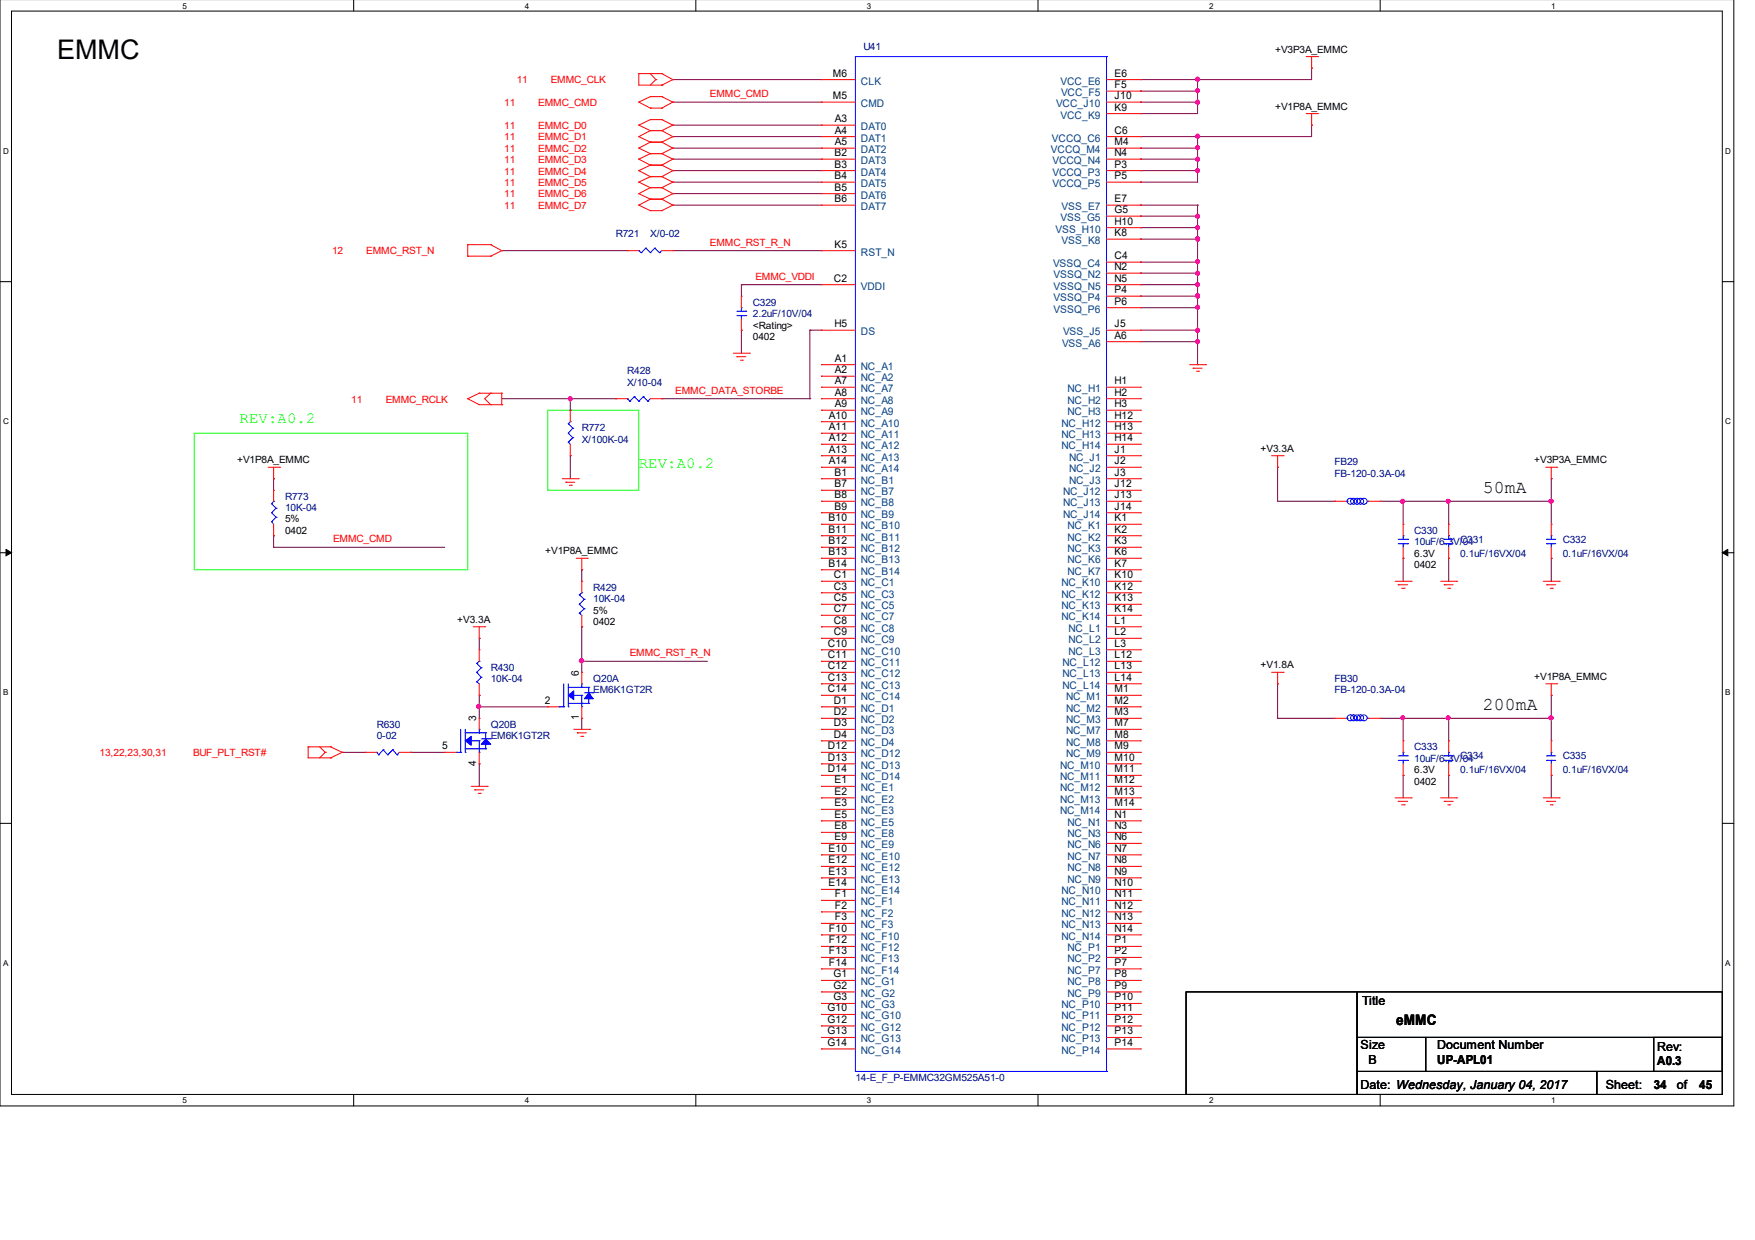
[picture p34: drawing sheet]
<svg xmlns="http://www.w3.org/2000/svg" width="297mm" height="210mm" viewBox="0 0 297 210" stroke-linecap="round" stroke-linejoin="round" font-family="sans-serif">
<defs><g id="words">
<text font-size="4.6" x="9.7" y="9.9">EMMC</text>
<g font-size="3">
<text x="251" y="83.5">50mA</text>
<text x="251" y="120.2">200mA</text>
</g>
<g font-size="2.6" fill="#0f0">
<text x="40.6" y="71.6">REV:A0.2</text>
<text x="108.1" y="79.3">REV:A0.2</text>
</g>
<text font-size="2.5" x="236.3" y="173.5">eMMC</text>
<g font-size="2.1">
<text x="230.5" y="170.2">Title</text>
<text x="230.3" y="177.6">Size</text>
<text x="243.2" y="177.6">Document Number</text>
<text x="280.5" y="178">Rev:</text>
<text x="230.3" y="184.3">Date: Wednesday, January 04, 2017</text>
<text x="231.6" y="180.1">B</text>
<text x="243.2" y="180.2">UP-APL01</text>
<text x="271.8" y="184.3">Sheet:</text>
<text x="279.9" y="184.4">34</text>
<text x="280.5" y="180.4">A0.3</text>
<text x="283.8" y="184.3">of</text>
<text x="287.6" y="184.4">45</text>
</g>
<g font-size="1.8">
<text x="141" y="16.8">M5</text>
<text x="141" y="13">M6</text>
<text x="188.6" y="13">E6</text>
<text x="188.6" y="14.9">F5</text>
<text x="188.6" y="16.8">J10</text>
<text x="141.3" y="22.6">A4</text>
<text x="141.3" y="20.7">A3</text>
<text x="188.6" y="18.7">K9</text>
<text x="188.6" y="22.6">C6</text>
<text x="141.2" y="28.4">B3</text>
<text x="141.2" y="26.4">B2</text>
<text x="141.3" y="24.6">A5</text>
<text x="188.6" y="24.6">M4</text>
<text x="188.6" y="26.4">N4</text>
<text x="188.6" y="28.4">P3</text>
<text x="141.2" y="34.2">B6</text>
<text x="141.2" y="32.3">B5</text>
<text x="141.2" y="30.3">B4</text>
<text x="188.6" y="30.3">P5</text>
<text x="188.6" y="34.2">E7</text>
<text x="141.2" y="41.9">K5</text>
<text x="188.6" y="36.1">G5</text>
<text x="188.6" y="38">H10</text>
<text x="188.6" y="40">K8</text>
<text x="141.1" y="47.7">C2</text>
<text x="188.6" y="43.9">C4</text>
<text x="188.6" y="45.7">N2</text>
<text x="188.6" y="47.7">N5</text>
<text x="188.6" y="49.6">P4</text>
<text x="188.6" y="51.6">P6</text>
<text x="141.2" y="55.4">H5</text>
<text x="188.6" y="57.3">A6</text>
<text x="188.6" y="55.4">J5</text>
<text x="141.3" y="61.2">A1</text>
<text x="141.3" y="63.2">A2</text>
<text x="141.3" y="65">A7</text>
<text x="188.6" y="65">H1</text>
<text x="140.3" y="70.9">A10</text>
<text x="141.3" y="67">A8</text>
<text x="141.3" y="68.9">A9</text>
<text x="188.6" y="70.9">H12</text>
<text x="188.6" y="68.9">H3</text>
<text x="188.6" y="67">H2</text>
<text x="140.3" y="72.8">A11</text>
<text x="140.3" y="74.7">A12</text>
<text x="140.3" y="76.6">A13</text>
<text x="188.6" y="76.6">J1</text>
<text x="188.6" y="74.7">H14</text>
<text x="188.6" y="72.8">H13</text>
<text x="140.3" y="78.6">A14</text>
<text x="141.2" y="80.5">B1</text>
<text x="141.2" y="82.5">B7</text>
<text x="188.6" y="82.5">J12</text>
<text x="188.6" y="80.5">J3</text>
<text x="188.6" y="78.6">J2</text>
<text x="140.2" y="88.2">B10</text>
<text x="141.2" y="84.3">B8</text>
<text x="141.2" y="86.3">B9</text>
<text x="188.6" y="88.2">K1</text>
<text x="188.6" y="86.3">J14</text>
<text x="188.6" y="84.3">J13</text>
<text x="140.2" y="90.2">B11</text>
<text x="140.2" y="92.1">B12</text>
<text x="140.2" y="94">B13</text>
<text x="140.2" y="95.9">B14</text>
<text x="188.6" y="95.9">K7</text>
<text x="188.6" y="94">K6</text>
<text x="188.6" y="92.1">K3</text>
<text x="188.6" y="90.2">K2</text>
<text x="141.1" y="97.9">C1</text>
<text x="141.1" y="99.8">C3</text>
<text x="141.1" y="101.8">C5</text>
<text x="188.6" y="101.8">K13</text>
<text x="188.6" y="99.8">K12</text>
<text x="188.6" y="97.9">K10</text>
<text x="141.1" y="103.6">C7</text>
<text x="141.1" y="105.6">C8</text>
<text x="141.1" y="107.5">C9</text>
<text x="188.6" y="107.5">L2</text>
<text x="188.6" y="105.6">L1</text>
<text x="188.6" y="103.6">K14</text>
<text x="140.1" y="109.5">C10</text>
<text x="140.1" y="111.4">C11</text>
<text x="140.1" y="113.3">C12</text>
<text x="188.6" y="113.3">L13</text>
<text x="188.6" y="111.4">L12</text>
<text x="188.6" y="109.5">L3</text>
<text x="92.2" y="119.1">2</text>
<text x="98" y="114.4" transform="rotate(-90 98 114.4)">6</text>
<text x="140.1" y="115.2">C13</text>
<text x="140.1" y="117.2">C14</text>
<text x="141.1" y="119.1">D1</text>
<text x="188.6" y="119.1">M2</text>
<text x="188.6" y="117.2">M1</text>
<text x="188.6" y="115.2">L14</text>
<text x="80.6" y="122.1" transform="rotate(-90 80.6 122.1)">3</text>
<text x="98" y="121.9" transform="rotate(-90 98 121.9)">1</text>
<text x="141.1" y="121.1">D2</text>
<text x="141.1" y="123">D3</text>
<text x="141.1" y="124.9">D4</text>
<text x="188.6" y="124.9">M8</text>
<text x="188.6" y="123">M7</text>
<text x="188.6" y="121.1">M3</text>
<text x="74.8" y="126.8">5</text>
<text x="80.6" y="129.6" transform="rotate(-90 80.6 129.6)">4</text>
<text x="140.1" y="126.8">D12</text>
<text x="140.1" y="128.8">D13</text>
<text x="140.1" y="130.7">D14</text>
<text x="188.6" y="130.7">M11</text>
<text x="188.6" y="128.8">M10</text>
<text x="188.6" y="126.8">M9</text>
<text x="141.2" y="132.6">E1</text>
<text x="141.2" y="134.5">E2</text>
<text x="141.2" y="136.5">E3</text>
<text x="188.6" y="136.5">M14</text>
<text x="188.6" y="134.5">M13</text>
<text x="188.6" y="132.6">M12</text>
<text x="141.2" y="138.4">E5</text>
<text x="141.2" y="140.4">E8</text>
<text x="141.2" y="142.3">E9</text>
<text x="188.6" y="142.3">N6</text>
<text x="188.6" y="140.4">N3</text>
<text x="188.6" y="138.4">N1</text>
<text x="140.2" y="144.2">E10</text>
<text x="140.2" y="146.1">E12</text>
<text x="140.2" y="148.1">E13</text>
<text x="188.6" y="148.1">N9</text>
<text x="188.6" y="146.1">N8</text>
<text x="188.6" y="144.2">N7</text>
<text x="140.2" y="150">E14</text>
<text x="141.3" y="151.9">F1</text>
<text x="141.3" y="153.9">F2</text>
<text x="141.3" y="155.8">F3</text>
<text x="188.6" y="155.8">N13</text>
<text x="188.6" y="153.9">N12</text>
<text x="188.6" y="151.9">N11</text>
<text x="188.6" y="150">N10</text>
<text x="140.3" y="157.7">F10</text>
<text x="140.3" y="159.7">F12</text>
<text x="140.3" y="161.6">F13</text>
<text x="188.6" y="161.6">P2</text>
<text x="188.6" y="159.7">P1</text>
<text x="188.6" y="157.7">N14</text>
<text x="140.3" y="163.5">F14</text>
<text x="141.1" y="165.5">G1</text>
<text x="141.1" y="167.4">G2</text>
<text x="188.6" y="167.4">P9</text>
<text x="188.6" y="165.5">P8</text>
<text x="188.6" y="163.5">P7</text>
<text x="140" y="171.2">G10</text>
<text x="140" y="173.2">G12</text>
<text x="141.1" y="169.3">G3</text>
<text x="188.6" y="173.2">P12</text>
<text x="188.6" y="171.2">P11</text>
<text x="188.6" y="169.3">P10</text>
<text x="140" y="175.1">G13</text>
<text x="140" y="177.1">G14</text>
<text x="188.6" y="177.1">P14</text>
<text x="188.6" y="175.1">P13</text>
</g>
<g font-size="1.8" fill="#004080">
<text x="145.7" y="14.3">CLK</text>
<text x="179.5" y="14.3">VCC_E6</text>
<text x="179.6" y="16.3">VCC_F5</text>
<text x="145.7" y="24">DAT1</text>
<text x="145.7" y="22">DAT0</text>
<text x="145.7" y="18.1">CMD</text>
<text x="178.1" y="24">VCCQ_C6</text>
<text x="178.7" y="18.1">VCC_J10</text>
<text x="179.5" y="20.1">VCC_K9</text>
<text x="145.7" y="29.7">DAT4</text>
<text x="145.7" y="27.8">DAT3</text>
<text x="145.7" y="25.9">DAT2</text>
<text x="177.9" y="25.9">VCCQ_M4</text>
<text x="178.1" y="27.8">VCCQ_N4</text>
<text x="178.1" y="29.7">VCCQ_P3</text>
<text x="145.7" y="35.6">DAT7</text>
<text x="145.7" y="33.6">DAT6</text>
<text x="145.7" y="31.7">DAT5</text>
<text x="178.1" y="31.7">VCCQ_P5</text>
<text x="179.7" y="35.6">VSS_E7</text>
<text x="178.6" y="39.4">VSS_H10</text>
<text x="179.5" y="37.4">VSS_G5</text>
<text x="179.7" y="41.3">VSS_K8</text>
<text x="145.7" y="43.3">RST_N</text>
<text x="178.2" y="45.2">VSSQ_C4</text>
<text x="178.3" y="47.1">VSSQ_N2</text>
<text x="145.7" y="49">VDDI</text>
<text x="178.3" y="49">VSSQ_N5</text>
<text x="178.3" y="51">VSSQ_P4</text>
<text x="178.3" y="52.9">VSSQ_P6</text>
<text x="145.7" y="56.7">DS</text>
<text x="179.7" y="58.7">VSS_A6</text>
<text x="179.9" y="56.7">VSS_J5</text>
<text x="145.7" y="62.6">NC_A1</text>
<text x="145.7" y="64.5">NC_A2</text>
<text x="145.7" y="66.4">NC_A7</text>
<text x="145.7" y="68.3">NC_A8</text>
<text x="145.7" y="70.3">NC_A9</text>
<text x="180.7" y="70.3">NC_H3</text>
<text x="180.7" y="68.3">NC_H2</text>
<text x="180.7" y="66.4">NC_H1</text>
<text x="145.7" y="72.2">NC_A10</text>
<text x="145.7" y="74.2">NC_A11</text>
<text x="145.7" y="76">NC_A12</text>
<text x="145.7" y="78">NC_A13</text>
<text x="179.7" y="76">NC_H14</text>
<text x="179.7" y="74.2">NC_H13</text>
<text x="179.7" y="72.2">NC_H12</text>
<text x="180.9" y="78">NC_J1</text>
<text x="145.7" y="79.9">NC_A14</text>
<text x="145.7" y="81.9">NC_B1</text>
<text x="145.7" y="83.8">NC_B7</text>
<text x="179.9" y="83.8">NC_J12</text>
<text x="180.9" y="81.9">NC_J3</text>
<text x="180.9" y="79.9">NC_J2</text>
<text x="145.7" y="85.7">NC_B8</text>
<text x="145.7" y="87.6">NC_B9</text>
<text x="145.7" y="89.6">NC_B10</text>
<text x="179.9" y="87.6">NC_J14</text>
<text x="179.9" y="85.7">NC_J13</text>
<text x="180.7" y="89.6">NC_K1</text>
<text x="145.7" y="91.5">NC_B11</text>
<text x="145.7" y="93.5">NC_B12</text>
<text x="145.7" y="95.3">NC_B13</text>
<text x="180.7" y="95.3">NC_K6</text>
<text x="180.7" y="93.5">NC_K3</text>
<text x="180.7" y="91.5">NC_K2</text>
<text x="145.7" y="97.3">NC_B14</text>
<text x="145.7" y="99.2">NC_C1</text>
<text x="145.7" y="101.2">NC_C3</text>
<text x="179.7" y="101.2">NC_K12</text>
<text x="179.7" y="99.2">NC_K10</text>
<text x="180.7" y="97.3">NC_K7</text>
<text x="145.7" y="103.1">NC_C5</text>
<text x="145.7" y="105">NC_C7</text>
<text x="145.7" y="106.9">NC_C8</text>
<text x="179.7" y="105">NC_K14</text>
<text x="179.7" y="103.1">NC_K13</text>
<text x="180.8" y="106.9">NC_L1</text>
<text x="145.7" y="108.9">NC_C9</text>
<text x="145.7" y="110.8">NC_C10</text>
<text x="145.7" y="112.8">NC_C11</text>
<text x="179.8" y="112.8">NC_L12</text>
<text x="180.8" y="110.8">NC_L3</text>
<text x="180.8" y="108.9">NC_L2</text>
<text x="145.7" y="114.7">NC_C12</text>
<text x="145.7" y="116.6">NC_C13</text>
<text x="145.7" y="118.5">NC_C14</text>
<text x="179.8" y="116.6">NC_L14</text>
<text x="179.8" y="114.7">NC_L13</text>
<text x="180.4" y="118.5">NC_M1</text>
<text x="145.7" y="120.5">NC_D1</text>
<text x="145.7" y="122.4">NC_D2</text>
<text x="145.7" y="124.3">NC_D3</text>
<text x="180.4" y="124.3">NC_M7</text>
<text x="180.4" y="122.4">NC_M3</text>
<text x="180.4" y="120.5">NC_M2</text>
<text x="145.7" y="126.3">NC_D4</text>
<text x="145.7" y="128.2">NC_D12</text>
<text x="145.7" y="130.1">NC_D13</text>
<text x="179.4" y="130.1">NC_M10</text>
<text x="180.4" y="128.2">NC_M9</text>
<text x="180.4" y="126.3">NC_M8</text>
<text x="145.7" y="132.1">NC_D14</text>
<text x="145.7" y="134">NC_E1</text>
<text x="145.7" y="135.9">NC_E2</text>
<text x="145.7" y="137.9">NC_E3</text>
<text x="179.4" y="137.9">NC_M14</text>
<text x="179.4" y="135.9">NC_M13</text>
<text x="179.4" y="134">NC_M12</text>
<text x="179.4" y="132.1">NC_M11</text>
<text x="145.7" y="139.8">NC_E5</text>
<text x="145.7" y="141.7">NC_E8</text>
<text x="145.7" y="143.6">NC_E9</text>
<text x="180.7" y="143.6">NC_N6</text>
<text x="180.7" y="141.7">NC_N3</text>
<text x="180.7" y="139.8">NC_N1</text>
<text x="145.7" y="145.6">NC_E10</text>
<text x="145.7" y="147.5">NC_E12</text>
<text x="145.7" y="149.5">NC_E13</text>
<text x="180.7" y="149.5">NC_N9</text>
<text x="180.7" y="147.5">NC_N8</text>
<text x="180.7" y="145.6">NC_N7</text>
<text x="145.7" y="151.4">NC_E14</text>
<text x="145.7" y="153.3">NC_F1</text>
<text x="145.7" y="155.2">NC_F2</text>
<text x="179.7" y="155.2">NC_N12</text>
<text x="179.7" y="153.3">NC_N11</text>
<text x="179.7" y="151.4">NC_N10</text>
<text x="145.7" y="157.2">NC_F3</text>
<text x="145.7" y="159.1">NC_F10</text>
<text x="145.7" y="161.1">NC_F12</text>
<text x="179.7" y="159.1">NC_N14</text>
<text x="179.7" y="157.2">NC_N13</text>
<text x="180.7" y="161.1">NC_P1</text>
<text x="145.7" y="162.9">NC_F13</text>
<text x="145.7" y="164.9">NC_F14</text>
<text x="145.7" y="166.8">NC_G1</text>
<text x="180.7" y="166.8">NC_P8</text>
<text x="180.7" y="164.9">NC_P7</text>
<text x="180.7" y="162.9">NC_P2</text>
<text x="145.7" y="168.8">NC_G2</text>
<text x="145.7" y="170.7">NC_G3</text>
<text x="145.7" y="172.6">NC_G10</text>
<text x="179.7" y="172.6">NC_P11</text>
<text x="179.7" y="170.7">NC_P10</text>
<text x="180.7" y="168.8">NC_P9</text>
<text x="145.7" y="174.5">NC_G12</text>
<text x="145.7" y="176.5">NC_G13</text>
<text x="145.7" y="178.4">NC_G14</text>
<text x="179.7" y="178.4">NC_P14</text>
<text x="179.7" y="176.5">NC_P13</text>
<text x="179.7" y="174.5">NC_P12</text>
</g>
<g font-size="1.7" fill="#000080">
<text x="146.1" y="8.5">U41</text>
<text x="104.2" y="40.1">R721</text>
<text x="110.1" y="40.1">X/0-02</text>
<text x="127.4" y="51.7">C329</text>
<text x="127.4" y="53.7">2.2uF/10V/04</text>
<text x="106.2" y="63.3">R428</text>
<text x="106.2" y="65.3">X/10-04</text>
<text x="98.5" y="73">R772</text>
<text x="98.5" y="74.9">X/100K-04</text>
<text x="225.9" y="78.8">FB29</text>
<text x="225.9" y="80.7">FB-120-0.3A-04</text>
<text x="48.3" y="84.6">R773</text>
<text x="48.3" y="86.5">10K-04</text>
<text x="239.4" y="90.4">C330</text>
<text x="239.4" y="92.3">10uF/6.3V/04</text>
<text x="247.1" y="91.9">C331</text>
<text x="247.1" y="94.2">0.1uF/16VX/04</text>
<text x="264.5" y="91.9">C332</text>
<text x="264.5" y="94.2">0.1uF/16VX/04</text>
<text x="100.4" y="100">R429</text>
<text x="100.4" y="102">10K-04</text>
<text x="83.1" y="113.6">R430</text>
<text x="83.1" y="115.4">10K-04</text>
<text x="100.4" y="115.4">Q20A</text>
<text x="100.4" y="117.4">EM6K1GT2R</text>
<text x="225.9" y="115.4">FB30</text>
<text x="225.9" y="117.4">FB-120-0.3A-04</text>
<text x="63.8" y="123.2">R630</text>
<text x="63.8" y="125.1">0-02</text>
<text x="83.1" y="123.2">Q20B</text>
<text x="83.1" y="125.1">EM6K1GT2R</text>
<text x="239.4" y="127">C333</text>
<text x="239.4" y="129">10uF/6.3V/04</text>
<text x="247.1" y="128.5">C334</text>
<text x="247.1" y="130.9">0.1uF/16VX/04</text>
<text x="264.5" y="128.5">C335</text>
<text x="264.5" y="130.9">0.1uF/16VX/04</text>
<text x="144.8" y="183">14-E_F_P-EMMC32GM525A51-0</text>
</g>
<g font-size="1.7">
<text x="215.8" y="8.9">+V3P3A_EMMC</text>
<text x="215.8" y="18.6">+V1P8A_EMMC</text>
<text x="127.4" y="55.6">&lt;Rating&gt;</text>
<text x="127.4" y="57.5">0402</text>
<text x="213.4" y="76.5">+V3.3A</text>
<text x="40.1" y="78.4">+V1P8A_EMMC</text>
<text x="259.7" y="78.4">+V3P3A_EMMC</text>
<text x="48.3" y="88.4">5%</text>
<text x="48.3" y="90.4">0402</text>
<text x="92.3" y="93.8">+V1P8A_EMMC</text>
<text x="239.4" y="94.2">6.3V</text>
<text x="239.4" y="96.1">0402</text>
<text x="77.4" y="105.4">+V3.3A</text>
<text x="100.4" y="105.8">0402</text>
<text x="100.4" y="103.9">5%</text>
<text x="213.4" y="113.1">+V1.8A</text>
<text x="259.7" y="115.1">+V1P8A_EMMC</text>
<text x="239.4" y="130.9">6.3V</text>
<text x="239.4" y="132.9">0402</text>
</g>
<g font-size="1.7" fill="#f00">
<text x="85.3" y="18">11</text>
<text x="87.5" y="14.1">11</text>
<text x="91.1" y="18">EMMC_CMD</text>
<text x="93.2" y="14.1">EMMC_CLK</text>
<text x="120.1" y="16.4">EMMC_CMD</text>
<text x="85.3" y="21.9">11</text>
<text x="85.3" y="23.7">11</text>
<text x="91.1" y="21.9">EMMC_D0</text>
<text x="91.1" y="23.7">EMMC_D1</text>
<text x="85.3" y="25.7">11</text>
<text x="85.3" y="27.6">11</text>
<text x="85.3" y="29.6">11</text>
<text x="91.1" y="25.7">EMMC_D2</text>
<text x="91.1" y="27.6">EMMC_D3</text>
<text x="91.1" y="29.6">EMMC_D4</text>
<text x="85.3" y="31.5">11</text>
<text x="85.3" y="33.4">11</text>
<text x="85.3" y="35.3">11</text>
<text x="91.1" y="31.5">EMMC_D5</text>
<text x="91.1" y="33.4">EMMC_D6</text>
<text x="91.1" y="35.3">EMMC_D7</text>
<text x="120.1" y="41.6">EMMC_RST_R_N</text>
<text x="56.2" y="43">12</text>
<text x="62" y="43">EMMC_RST_N</text>
<text x="127.8" y="47.3">EMMC_VDDI</text>
<text x="59.4" y="68.2">11</text>
<text x="65.3" y="68.2">EMMC_RCLK</text>
<text x="114.3" y="66.6">EMMC_DATA_STORBE</text>
<text x="56.4" y="91.8">EMMC_CMD</text>
<text x="106.6" y="111.1">EMMC_RST_R_N</text>
<text x="16.8" y="128">13,22,23,30,31</text>
<text x="32.7" y="128">BUF_PLT_RST#</text>
</g>
<g font-size="1.4">
<text x="30.9" y="1.5">5</text>
<text x="88.8" y="1.5">4</text>
<text x="146.7" y="1.5">3</text>
<text x="204.6" y="1.5">2</text>
<text x="262.6" y="1.5">1</text>
<text x=".5" y="26">D</text>
<text x="292" y="26">D</text>
<text x=".5" y="71.8">C</text>
<text x="292" y="71.8">C</text>
<text x=".5" y="117.7">B</text>
<text x="292" y="117.7">B</text>
<text x=".5" y="163.5">A</text>
<text x="292" y="163.5">A</text>
<text x="30.9" y="186.8">5</text>
<text x="88.8" y="186.8">4</text>
<text x="146.7" y="186.8">3</text>
<text x="204.6" y="186.8">2</text>
<text x="262.6" y="186.8">1</text>
</g>
</g></defs>
<path d="M0 -.1v187.3h293.5v-187.3M1.9 1.9h289.6v183.4h-289.6z" fill="none" stroke="#000" stroke-width=".17"/>
<g fill="#fff">
<path d="M30.9 .2h.7v1.4h-.7z"/>
<path d="M30.9 185.5h.7v1.5h-.7z"/>
</g>
<path d="M59.9 -.1v2M59.9 185.3v1.9" fill="none" stroke="#000" stroke-width=".17"/>
<g fill="#fff">
<path d="M88.8 .2h.7v1.4h-.7z"/>
<path d="M88.8 185.5h.7v1.5h-.7z"/>
</g>
<path d="M117.8 -.1v2M117.8 185.3v1.9" fill="none" stroke="#000" stroke-width=".17"/>
<g fill="#fff">
<path d="M146.7 .2h.7v1.4h-.7z"/>
<path d="M146.7 185.5h.7v1.5h-.7z"/>
</g>
<path d="M175.7 -.1v2M175.7 185.3v1.9" fill="none" stroke="#000" stroke-width=".17"/>
<g fill="#fff">
<path d="M204.6 .2h.7v1.4h-.7z"/>
<path d="M204.6 185.5h.7v1.5h-.7z"/>
</g>
<path d="M233.6 -.1v2M233.6 185.3v1.9" fill="none" stroke="#000" stroke-width=".17"/>
<g fill="#fff">
<path d="M262.6 .2h.6v1.4h-.6z"/>
<path d="M262.6 185.5h.6v1.5h-.6z"/>
<path d="M.5 24.7h.9v1.5h-.9z"/>
<path d="M292 24.7h.9v1.5h-.9z"/>
<path d="M.5 70.5h.9v1.5h-.9z"/>
<path d="M292 70.5h.9v1.5h-.9z"/>
</g>
<path d="M0 47.7h1.9M291.5 47.7h2" fill="none" stroke="#000" stroke-width=".17"/>
<g fill="#fff">
<path d="M.5 116.4h.9v1.5h-.9z"/>
<path d="M292 116.4h.9v1.5h-.9z"/>
</g>
<path d="M0 93.6h1.9M291.5 93.6h2" fill="none" stroke="#000" stroke-width=".17"/>
<path d="M1 93l.9 .6-.9 .5zM291.5 93.6l.9-.6v1.1z" fill="#000" stroke="#000" stroke-width=".17"/>
<g fill="#fff">
<path d="M.5 162.2h.9v1.5h-.9z"/>
<path d="M292 162.2h.9v1.5h-.9z"/>
</g>
<path d="M0 139.4h1.9M291.5 139.4h2M200.7 167.9h29v17.4h-29zM229.7 175.6h11.6v5.8h-11.6zM229.7 167.9h61.8v7.7h-61.8zM241.3 175.6h50.2v5.8h-50.2zM279.9 175.6h11.6v5.8h-11.6zM229.7 181.4h40.6v3.9h-40.6zM270.3 181.4h21.2v3.9h-21.2z" fill="none" stroke="#000" stroke-width=".17"/>
<path d="M32.9 73.3h46.3v23.1h-46.3zM92.7 69.4h15.4v13.6h-15.4z" fill="none" stroke="#0f0" stroke-width=".17"/>
<g fill="none" stroke="#800040" stroke-width=".17">
<path d="M113.9 17.3h.1M113.9 13.5h.1M113.9 13.5h25.1M113.9 17.3h25.1M193 13.5h.1M193 15.4h.1M193 17.3h.1M193 19.2h.1M193 15.4h9.7M193 17.3h9.7M202.7 13.5h.1M202.7 15.4h.1"/>
<path d="M202.7 17.3h.1M202.7 13.5v5.7h-9.7M222 11.5h.1M222 11.5v2h-29M113.9 21.2h.1M113.9 23.1h.1M113.9 25.1h.1M113.9 26.9h.1M113.9 28.9h.1M113.9 30.8h.1M113.9 32.8h.1M113.9 34.7h.1"/>
<path d="M113.9 23.1h25.1M113.9 25.1h25.1M113.9 26.9h25.1M113.9 28.9h25.1M113.9 30.8h25.1M113.9 34.7h25.1M113.9 21.2h25.1M113.9 32.8h25.1M193 23.1h.1M193 25.1h.1M193 26.9h.1M193 28.9h.1"/>
<path d="M193 30.8h.1M193 34.7h.1M193 36.6h.1M193 38.5h.1M193 25.1h9.7M193 26.9h9.7M193 28.9h9.7M193 34.7h9.7M193 36.6h9.7M193 38.5h9.7M202.7 23.1h.1M202.7 25.1h.1"/>
<path d="M202.7 26.9h.1M202.7 28.9h.1M202.7 34.7h.1M202.7 36.6h.1M202.7 38.5h.1M202.7 23.1v7.7h-9.7M202.7 34.7v27M222 21.2h.1M222 21.2v1.9h-29M84.9 42.4h.1M84.9 42.4h21.3M113.9 42.4h25.1"/>
<path d="M125.5 48.2h.1M125.5 55.9h.1M125.5 48.2h13.5M125.5 48.2v1.9M125.5 55.9v3.9M137.1 55.9h.1M137.1 55.9h1.9M137.1 55.9v11.6M139 42.4h.1M193 52.1h.1M193 40.5h.1M193 44.4h.1"/>
<path d="M193 46.2h.1M193 48.2h.1M193 50.1h.1M193 52.1h9.7M193 40.5h9.7M193 44.4h9.7M193 46.2h9.7M193 48.2h9.7M193 50.1h9.7M193 55.9h9.7M193 57.8h9.7M202.7 55.9h.1"/>
<path d="M202.7 40.5h.1M202.7 44.4h.1M202.7 46.2h.1M202.7 48.2h.1M202.7 50.1h.1M202.7 57.8h.1M84.9 67.5h19.3M96.5 67.5h.1M96.5 77.1h.1M96.5 67.5v1.9M96.5 77.1v3.9M104.2 67.5h.1"/>
<path d="M112 67.5h.1M112 67.5h25.1M137.1 67.5h.1M202.7 61.7h.1M216.2 79.1h.1M216.2 79.1v5.8h9.7M46.3 92.6h.1M46.3 81h.1M46.3 90.7h.1M46.3 92.6h29M46.3 81v2M46.3 90.7v1.9"/>
<path d="M98.5 96.4h.1M98.5 96.4v2M225.9 84.9h.1M233.6 84.9h29M237.5 84.9h.1M237.5 94.5h.1M237.5 84.9v3.8M237.5 94.5v3.9M245.2 84.9h.1M245.2 94.5h.1M245.2 84.9v3.8M245.2 94.5v3.9"/>
<path d="M262.6 81h.1M262.6 84.9h.1M262.6 94.5h.1M262.6 81v7.7M262.6 94.5v3.9M81.1 108h.1M81.1 119.6h.1M81.1 117.7h.1M81.1 108v2M81.1 117.7v3.9M81.1 119.6h11.6M98.5 106.1h.1"/>
<path d="M98.5 111.9h.1M98.5 106.1v7.7M98.5 111.9h21.2M216.2 115.8h.1M216.2 115.8v5.8M262.6 117.7h.1M262.6 117.7v7.7M57.9 127.4h.1M57.9 127.4h3.9M69.5 127.4h.1M69.5 127.4h5.8M81.1 129.3h.1"/>
<path d="M81.1 129.3v3.8M98.5 121.6h.1M98.5 121.6v1.9M216.2 121.6h.1M216.2 121.6h9.7M233.6 121.6h29M237.5 131.2h.1M237.5 121.6h.1M237.5 121.6v3.8M237.5 131.2v3.9M245.2 121.6h.1M245.2 131.2h.1"/>
<path d="M245.2 121.6v3.8M245.2 131.2v3.9M262.6 121.6h.1M262.6 131.2h.1M262.6 131.2v3.9"/>
</g>
<g fill="#f0f" stroke="#f0f" stroke-width=".17">
<circle cx="202.7" cy="23" r=".34"/>
<circle cx="202.7" cy="26.9" r=".34"/>
<circle cx="202.7" cy="25" r=".34"/>
<circle cx="202.7" cy="28.9" r=".34"/>
<circle cx="202.7" cy="13.4" r=".34"/>
<circle cx="202.7" cy="15.3" r=".34"/>
<circle cx="202.7" cy="17.3" r=".34"/>
<circle cx="202.7" cy="52" r=".34"/>
<circle cx="202.7" cy="36.6" r=".34"/>
<circle cx="202.7" cy="38.5" r=".34"/>
<circle cx="202.7" cy="40.4" r=".36"/>
<circle cx="202.7" cy="46.2" r=".34"/>
<circle cx="202.7" cy="44.3" r=".34"/>
<circle cx="202.7" cy="50.1" r=".36"/>
<circle cx="202.7" cy="48.2" r=".34"/>
<circle cx="202.7" cy="55.9" r=".34"/>
<circle cx="202.7" cy="57.8" r=".34"/>
<circle cx="98.4" cy="111.9" r=".36"/>
<circle cx="81" cy="119.6" r=".34"/>
<circle cx="237.4" cy="84.9" r=".34"/>
<circle cx="262.5" cy="84.9" r=".36"/>
<circle cx="245.1" cy="84.9" r=".34"/>
<circle cx="262.5" cy="121.5" r=".36"/>
<circle cx="245.1" cy="121.5" r=".34"/>
<circle cx="237.4" cy="121.5" r=".34"/>
<circle cx="96.5" cy="67.5" r=".34"/>
</g>
<g fill="none" stroke="#f00" stroke-width=".17">
<path d="M108.1 17.3h.1M108.1 12.5h.1M108.1 17.3l2 1M108.1 12.5v1.9h3.9M108.1 12.5h3.9M110.1 16.4h.1M110.1 18.3h.1M110.1 16.4l-2 .9M110.1 16.4h1.9M110.1 18.3h1.9M110.1 12.5l.9 1M111 13.5h.1"/>
<path d="M111 13.5l-.9 .9M112 16.4h.1M112 18.3h.1M112 14.4h.1M112 12.5h.1M112 16.4l1.9 .9M112 12.5l1.9 1M113.9 17.3h.1M113.9 13.5h.1M113.9 17.3l-1.9 1M113.9 13.5l-1.9 .9M139 17.3h.1"/>
<path d="M139 13.5h.1M139 17.3h5.8M139 13.5h5.8M187.3 19.2h5.7M187.3 17.3h5.7M187.3 13.5h5.7M187.3 15.4h5.7M193 13.5h.1M193 15.4h.1M193 17.3h.1M193 19.2h.1M221.1 19.2h1.9"/>
<path d="M221.1 9.6h1.9M222 11.5h.1M222 9.6v1.9M222 19.2v2M223 19.2h.1M223 9.6h.1M108.1 21.2h.1M108.1 23.1h.1M108.1 25.1h.1M108.1 26.9h.1M108.1 28.9h.1M108.1 30.8h.1"/>
<path d="M108.1 32.8h.1M108.1 34.7h.1M108.1 21.2l2 .9M108.1 23.1l2 1M108.1 25.1l2 .9M108.1 26.9l2 1.1M108.1 28.9l2 1M108.1 30.8l2 1M108.1 32.8l2 .9M108.1 34.7l2 1M110.1 20.2h.1M110.1 22.1h.1"/>
<path d="M110.1 24.1h.1M110.1 26h.1M110.1 28h.1M110.1 29.9h.1M110.1 31.8h.1M110.1 33.7h.1M110.1 35.7h.1M110.1 20.2l-2 1M110.1 20.2h1.9M110.1 22.1h1.9M110.1 22.1l-2 1M110.1 24.1h1.9"/>
<path d="M110.1 24.1l-2 1M110.1 26h1.9M110.1 26l-2 .9M110.1 28h1.9M110.1 28l-2 .9M110.1 29.9h1.9M110.1 29.9l-2 .9M110.1 31.8h1.9M110.1 31.8l-2 1M110.1 33.7h1.9M110.1 33.7l-2 1M110.1 35.7h1.9"/>
<path d="M112 20.2h.1M112 22.1h.1M112 24.1h.1M112 26h.1M112 28h.1M112 29.9h.1M112 31.8h.1M112 33.7h.1M112 35.7h.1M112 20.2l1.9 1M112 22.1l1.9 1M112 24.1l1.9 1"/>
<path d="M112 26l1.9 .9M112 28l1.9 .9M112 29.9l1.9 .9M112 31.8l1.9 1M112 33.7l1.9 1M113.9 21.2h.1M113.9 23.1h.1M113.9 25.1h.1M113.9 26.9h.1M113.9 28.9h.1M113.9 30.8h.1M113.9 32.8h.1"/>
<path d="M113.9 34.7h.1M113.9 21.2l-1.9 .9M113.9 23.1l-1.9 1M113.9 25.1l-1.9 .9M113.9 26.9l-1.9 1.1M113.9 28.9l-1.9 1M113.9 30.8l-1.9 1M113.9 32.8l-1.9 .9M113.9 34.7l-1.9 1M139 34.7h.1M139 32.8h.1M139 30.8h.1"/>
<path d="M139 28.9h.1M139 26.9h.1M139 25.1h.1M139 23.1h.1M139 21.2h.1M139 34.7h5.8M139 32.8h5.8M139 30.8h5.8M139 28.9h5.8M139 26.9h5.8M139 25.1h5.8M139 23.1h5.8"/>
<path d="M139 21.2h5.8M187.3 34.7h5.7M187.3 30.8h5.7M187.3 28.9h5.7M187.3 26.9h5.7M187.3 25.1h5.7M187.3 23.1h5.7M187.3 36.6h5.7M187.3 38.5h5.7M193 23.1h.1M193 25.1h.1M193 26.9h.1"/>
<path d="M193 28.9h.1M193 30.8h.1M193 34.7h.1M193 36.6h.1M193 38.5h.1M222 21.2h.1M79.2 43.4h.1M79.2 41.4h.1M79.2 41.4h3.9M79.2 43.4h3.9M79.2 41.4v2M83.1 41.4h.1"/>
<path d="M83.1 43.4h.1M83.1 41.4l1.8 1M84.9 42.4h.1M84.9 42.4l-1.8 1M106.2 42.4h.1M106.2 42.4h1.9M112 42.4h1.9M113.9 42.4h.1M124.1 59.8h2.7M125.5 50.1h.1M125.5 55.9h.1M125.5 50.1v2"/>
<path d="M125.5 54v1.9M126.8 59.8h.1M139 48.2h.1M139 42.4h.1M139 55.9h.1M139 48.2h5.8M139 42.4h5.8M139 55.9h5.8M187.3 48.2h5.7M187.3 57.8h5.7M187.3 40.5h5.7M187.3 44.4h5.7"/>
<path d="M187.3 46.2h5.7M187.3 50.1h5.7M187.3 52.1h5.7M187.3 55.9h5.7M193 57.8h.1M193 40.5h.1M193 44.4h.1M193 46.2h.1M193 48.2h.1M193 50.1h.1M193 52.1h.1M193 55.9h.1"/>
<path d="M45.4 79.1h1.9M46.3 79.1v1.9M47.3 79.1h.1M79.2 67.5h.1M79.2 67.5l1.9 1h3.8M81.1 66.6h.1M81.1 66.6l-1.9 .9M81.1 66.6h3.8M83.1 68.5h.1M83.1 66.6h.1M83.1 66.6l-1.1 .9 1.1 1M84.9 68.5h.1"/>
<path d="M84.9 66.6h.1M84.9 66.6v1.9M96.5 77.1h.1M96.5 69.4h.1M96.5 69.4v2M96.5 75.2v1.9M104.2 67.5h.1M104.2 67.5h2M110.1 67.5h1.9M112 67.5h.1M124.7 60.4h.1M124.7 60.4h1.5"/>
<path d="M125.3 61h.3M125.6 61h.1M139 61.7h.1M139 63.7h.1M139 65.5h.1M139 67.5h.1M139 69.4h.1M139 71.4h.1M139 73.3h.1M139 75.2h.1M139 77.1h.1M139 79.1h.1"/>
<path d="M139 61.7h5.8M139 79.1h5.8M139 77.1h5.8M139 67.5h5.8M139 63.7h5.8M139 65.5h5.8M139 69.4h5.8M139 71.4h5.8M139 73.3h5.8M139 75.2h5.8M187.3 79.1h5.7M187.3 77.1h5.7"/>
<path d="M187.3 67.5h5.7M187.3 65.5h5.7M187.3 69.4h5.7M187.3 71.4h5.7M187.3 73.3h5.7M187.3 75.2h5.7M193 79.1h.1M193 77.1h.1M193 75.2h.1M193 73.3h.1M193 71.4h.1M193 69.4h.1"/>
<path d="M193 67.5h.1M193 65.5h.1M201.3 61.7h2.7M201.9 62.3h.1M201.9 62.3h1.6M202.5 62.8h.4M202.9 62.8h.1M204 61.7h.1M215.2 77.1h2M216.2 79.1h.1M216.2 77.1v2M217.2 77.1h.1"/>
<path d="M261.6 79.1h1.9M262.6 79.1v1.9M263.5 79.1h.1M46.3 81h.1M46.3 90.7h.1M46.3 83h.1M46.3 83v1.9M46.3 88.7v2M95.2 81h2.7M95.8 81.6h.1M95.8 81.6h1.5M96.4 82.1h.3"/>
<path d="M96.7 82.1h.1M97.5 94.5h1.9M97.9 81h.1M98.5 96.4h.1M98.5 98.4h.1M98.5 94.5v1.9M98.5 98.4v1.9M99.4 94.5h.1M139 81h.1M139 83h.1M139 84.9h.1M139 86.8h.1"/>
<path d="M139 88.7h.1M139 90.7h.1M139 92.6h.1M139 94.5h.1M139 96.4h.1M139 98.4h.1M139 94.5h5.8M139 98.4h5.8M139 81h5.8M139 83h5.8M139 84.9h5.8M139 86.8h5.8"/>
<path d="M139 88.7h5.8M139 90.7h5.8M139 92.6h5.8M139 96.4h5.8M187.3 94.5h5.7M187.3 98.4h5.7M187.3 81h5.7M187.3 83h5.7M187.3 84.9h5.7M187.3 86.8h5.7M187.3 88.7h5.7M187.3 90.7h5.7"/>
<path d="M187.3 92.6h5.7M187.3 96.4h5.7M193 98.4h.1M193 96.4h.1M193 94.5h.1M193 92.6h.1M193 90.7h.1M193 88.7h.1M193 86.8h.1M193 84.9h.1M193 83h.1M193 81h.1"/>
<path d="M225.9 84.9h.1M225.9 84.9h1.9M231.6 84.9h2M233.6 84.9h.1M236.1 98.4h2.7M236.6 99h.1M236.6 99h1.7M237.2 99.6h.5M237.5 88.7h.1M237.5 94.5h.1M237.5 88.7v2M237.5 92.6v1.9"/>
<path d="M237.7 99.6h.1M238.8 98.4h.1M243.8 98.4h2.7M244.4 99h.1M244.4 99h1.6M245 99.6h.4M245.2 94.5h.1M245.2 88.7h.1M245.2 88.7v2M245.2 92.6v1.9M245.4 99.6h.1M246.5 98.4h.1"/>
<path d="M261.2 98.4h2.7M261.8 99h.1M261.8 99h1.5M262.4 99.6h.3M262.6 81h.1M262.6 94.5h.1M262.6 88.7h.1M262.6 88.7v2M262.6 92.6v1.9M262.7 99.6h.1M263.9 98.4h.1M80.1 106.1h1.9"/>
<path d="M81.1 108h.1M81.1 117.7h.1M81.1 110h.1M81.1 106.1v1.9M81.1 110v1.9M81.1 115.8v1.9M82 106.1h.1M92.7 119.6h.1M92.7 119.6h1.9M98.5 106.1h.1M98.5 113.8h.1M98.5 104.2v1.9"/>
<path d="M98.5 113.8v2M98.5 119.6v2M139 100.3h.1M139 102.3h.1M139 104.2h.1M139 106.1h.1M139 108h.1M139 110h.1M139 111.9h.1M139 113.8h.1M139 115.8h.1M139 117.7h.1"/>
<path d="M139 119.6h.1M139 106.1h5.8M139 115.8h5.8M139 113.8h5.8M139 100.3h5.8M139 102.3h5.8M139 104.2h5.8M139 108h5.8M139 110h5.8M139 111.9h5.8M139 117.7h5.8M139 119.6h5.8"/>
<path d="M187.3 106.1h5.7M187.3 115.8h5.7M187.3 113.8h5.7M187.3 100.3h5.7M187.3 102.3h5.7M187.3 104.2h5.7M187.3 108h5.7M187.3 110h5.7M187.3 111.9h5.7M187.3 117.7h5.7M187.3 119.6h5.7M193 119.6h.1"/>
<path d="M193 117.7h.1M193 115.8h.1M193 113.8h.1M193 111.9h.1M193 110h.1M193 108h.1M193 106.1h.1M193 104.2h.1M193 102.3h.1M193 100.3h.1M215.2 113.8h2M216.2 115.8h.1"/>
<path d="M216.2 113.8v2M217.2 113.8h.1M261.6 115.8h1.9M262.6 117.7h.1M262.6 115.8v1.9M263.5 115.8h.1M52.2 126.4h.1M52.2 126.4v1.9h3.8M52.2 126.4h3.8M54.1 126.4l.9 1M55 127.4h.1M55 127.4l-.9 .9"/>
<path d="M56 128.3h.1M56 126.4h.1M56 126.4l1.9 1M57.9 127.4h.1M57.9 127.4l-1.9 .9M61.8 127.4h.1M61.8 127.4h2M67.6 127.4h1.9M69.5 127.4h.1M75.3 127.4h.1M75.3 127.4h1.9M79.8 133.1h2.7"/>
<path d="M80.3 133.7h.1M80.3 133.7h1.6M80.9 134.3h.4M81.1 121.6h.1M81.1 129.3h.1M81.1 121.6v1.9M81.1 127.4v1.9M81.3 134.3h.1M82.5 133.1h.1M97.1 123.5h2.7M97.7 124.1h.1M97.7 124.1h1.5"/>
<path d="M98.3 124.6h.3M98.5 121.6h.1M98.6 124.6h.1M99.8 123.5h.1M139 121.6h.1M139 123.5h.1M139 125.4h.1M139 127.4h.1M139 129.3h.1M139 131.2h.1M139 133.1h.1M139 135.1h.1"/>
<path d="M139 137h.1M139 139h.1M139 133.1h5.8M139 123.5h5.8M139 135.1h5.8M139 127.4h5.8M139 121.6h5.8M139 125.4h5.8M139 129.3h5.8M139 131.2h5.8M139 137h5.8M139 139h5.8"/>
<path d="M187.3 133.1h5.7M187.3 123.5h5.7M187.3 135.1h5.7M187.3 127.4h5.7M187.3 121.6h5.7M187.3 125.4h5.7M187.3 129.3h5.7M187.3 131.2h5.7M187.3 137h5.7M187.3 139h5.7M193 139h.1M193 137h.1"/>
<path d="M193 135.1h.1M193 133.1h.1M193 131.2h.1M193 129.3h.1M193 127.4h.1M193 125.4h.1M193 123.5h.1M193 121.6h.1M225.9 121.6h.1M225.9 121.6h1.9M231.6 121.6h2M233.6 121.6h.1"/>
<path d="M236.1 135.1h2.7M236.6 135.7h.1M236.6 135.7h1.7M237.2 136.2h.5M237.5 125.4h.1M237.5 131.2h.1M237.5 125.4v2M237.5 129.3v1.9M237.7 136.2h.1M238.8 135.1h.1M243.8 135.1h2.7M244.4 135.7h.1"/>
<path d="M244.4 135.7h1.6M245 136.2h.4M245.2 131.2h.1M245.2 125.4h.1M245.2 125.4v2M245.2 129.3v1.9M245.4 136.2h.1M246.5 135.1h.1M261.2 135.1h2.7M261.8 135.7h.1M261.8 135.7h1.5M262.4 136.2h.3"/>
<path d="M262.6 131.2h.1M262.6 125.4h.1M262.6 125.4v2M262.6 129.3v1.9M262.7 136.2h.1M263.9 135.1h.1M139 140.9h.1M139 142.8h.1M139 144.7h.1M139 146.7h.1M139 148.6h.1M139 150.6h.1"/>
<path d="M139 152.4h.1M139 154.4h.1M139 156.3h.1M139 158.3h.1M139 140.9h5.8M139 142.8h5.8M139 144.7h5.8M139 146.7h5.8M139 148.6h5.8M139 150.6h5.8M139 152.4h5.8M139 154.4h5.8"/>
<path d="M139 156.3h5.8M139 158.3h5.8M187.3 140.9h5.7M187.3 142.8h5.7M187.3 144.7h5.7M187.3 146.7h5.7M187.3 148.6h5.7M187.3 150.6h5.7M187.3 152.4h5.7M187.3 154.4h5.7M187.3 156.3h5.7M187.3 158.3h5.7"/>
<path d="M193 158.3h.1M193 156.3h.1M193 154.4h.1M193 152.4h.1M193 150.6h.1M193 148.6h.1M193 146.7h.1M193 144.7h.1M193 142.8h.1M193 140.9h.1M139 160.2h.1M139 162.1h.1"/>
<path d="M139 164h.1M139 166h.1M139 167.9h.1M139 169.9h.1M139 171.7h.1M139 173.7h.1M139 175.6h.1M139 177.6h.1M139 160.2h5.8M139 162.1h5.8M139 164h5.8M139 166h5.8"/>
<path d="M139 167.9h5.8M139 169.9h5.8M139 171.7h5.8M139 173.7h5.8M139 175.6h5.8M139 177.6h5.8M187.3 160.2h5.7M187.3 162.1h5.7M187.3 164h5.7M187.3 166h5.7M187.3 167.9h5.7M187.3 169.9h5.7"/>
<path d="M187.3 171.7h5.7M187.3 173.7h5.7M187.3 175.6h5.7M187.3 177.6h5.7M193 177.6h.1M193 175.6h.1M193 173.7h.1M193 171.7h.1M193 169.9h.1M193 167.9h.1M193 166h.1M193 164h.1"/>
<path d="M193 162.1h.1M193 160.2h.1"/>
</g>
<g fill="none" stroke="#00f" stroke-width=".17">
<path d="M187.3 9.6h.1M187.3 9.6h-42.5v171.8M187.3 9.6v171.8M108.1 42.4h.1M108.1 42.4l.4 .4M108.5 42.8h.1M109.3 42h.1M109.3 42l-.8 .8M109.3 42l.8 .8M110.1 42.8h.1M110.8 42h.1M110.8 42l.8 .8"/>
<path d="M110.8 42l-.7 .8M111.6 42.8h.1M112 42.4l-.4 .4M124.7 53.4h1.5M124.7 52.7h1.5M125.5 52.1h.1M125.5 53.4h.1M125.5 52.1v.6M125.5 53.4v.6M126.2 53.4h.1M126.2 52.7h.1M96.2 71.7h.1"/>
<path d="M96.2 74.9h.1M96.2 73.3h.1M96.2 71.7l.7 .8M96.2 74.9l.3 .3M96.2 73.3l.7 .8M96.5 71.4h.1M96.5 71.4l-.3 .3M96.9 74.1h.1M96.9 72.5h.1M96.9 74.1l-.7 .8M96.9 72.5l-.7 .8M106.2 67.5h.1"/>
<path d="M106.2 67.5l.4 .4M106.6 67.9h.1M107.4 67.2h.1M107.4 67.2l-.8 .7M107.4 67.2l.7 .7M108.1 67.9h.1M108.9 67.2h.1M108.9 67.2l.7 .7M108.9 67.2l-.8 .7M109.6 67.9h.1M110.1 67.5l-.5 .4M46 85.3h.1"/>
<path d="M46 88.3h.1M46 86.8h.1M46 85.3l.7 .7M46 88.3l.3 .4M46 86.8l.7 .8M46.3 84.9h.1M46.3 84.9l-.3 .4M46.7 87.6h.1M46.7 86h.1M46.7 87.6l-.7 .7M46.7 86l-.7 .8M227.8 84.9h.2"/>
<path d="M228 84.9h.1M231.5 84.9h.1M236.6 92h1.7M236.6 91.3h1.7M237.5 90.7h.1M237.5 92h.1M237.5 90.7v.6M237.5 92v.6M238.3 92h.1M238.3 91.3h.1M244.4 91.3h.1M244.4 92h.1"/>
<path d="M244.4 92h1.6M244.4 91.3h1.6M245.2 90.7h.1M245.2 92h.1M245.2 90.7v.6M245.2 92v.6M261.8 91.3h.1M261.8 92h.1M261.8 92h1.5M261.8 91.3h1.5M262.6 90.7h.1M262.6 92h.1"/>
<path d="M262.6 90.7v.6M262.6 92v.6M80.7 112.3h.1M80.7 115.4h.1M80.7 113.8h.1M80.7 112.3l.7 .7M80.7 115.4l.4 .4M80.7 113.8l.7 .9M81.1 111.9h.1M81.1 111.9l-.4 .4M81.4 114.7h.1M81.4 113h.1"/>
<path d="M81.4 114.7l-.7 .7M81.4 113l-.7 .8M94.6 119.6h.1M94.6 119.6h.8M95.4 119.6h.1M95.4 115.8v3.8M96.2 119.6h.1M96.2 115.8v3.8M96.2 116.3h3.5M96.2 119.1h3.5M97.1 117.7h1.4M98 100.7h.1"/>
<path d="M98 103.8h.1M98 102.3h.1M98 100.7l.9 .7M98 103.8l.5 .4M98 102.3l.9 .8M98.5 100.3h.1M98.5 116.3h.1M98.5 119.1h.1M98.5 117.7h.1M98.5 119.6h.1M98.5 115.8h.1M98.5 100.3l-.5 .4"/>
<path d="M98.5 115.8v.5M98.5 117.7v1.9M98.9 103.1h.1M98.9 101.4h.1M98.9 103.1l-.9 .7M98.9 101.4l-.9 .9M98.9 117.3h1.5M99.7 119.1h.1M99.7 118.3h.1M99.7 116.3h.1M99.7 117.3h.1M99.7 116.3v1"/>
<path d="M99.7 118.3v.8M100.4 117.3h.1M63.8 127.4h.1M63.8 127.4l.3 .4M64.1 127.8h.1M64.9 126.9h.1M64.9 126.9l-.8 .9M64.9 126.9l.7 .9M65.6 127.8h.1M66.5 126.9h.1M66.5 126.9l.7 .9M66.5 126.9l-.9 .9"/>
<path d="M67.2 127.8h.1M67.6 127.4l-.4 .4M77.2 127.4h.1M77.2 127.4h.8M78 127.4h.1M78 123.5v3.9M78.7 127.4h.1M78.7 123.5v3.9M78.7 124.1h3.5M78.7 126.8h3.5M79.8 125.4h1.3M81.1 124.1h.1"/>
<path d="M81.1 126.8h.1M81.1 125.4h.1M81.1 127.4h.1M81.1 123.5h.1M81.1 123.5v.6M81.1 125.4v2M81.4 125.1h1.7M82.2 126.8h.1M82.2 126h.1M82.2 124.1h.1M82.2 125.1h.1M82.2 124.1v1"/>
<path d="M82.2 126v.8M83.1 125.1h.1M227.8 121.6h.2M228 121.6h.1M231.5 121.6h.1M236.6 128.7h1.7M236.6 127.9h1.7M237.5 127.4h.1M237.5 128.7h.1M237.5 127.4v.5M237.5 128.7v.6M238.3 128.7h.1"/>
<path d="M238.3 127.9h.1M244.4 127.9h.1M244.4 128.7h.1M244.4 128.7h1.6M244.4 127.9h1.6M245.2 127.4h.1M245.2 128.7h.1M245.2 127.4v.5M245.2 128.7v.6M261.8 127.9h.1M261.8 128.7h.1M261.8 128.7h1.5"/>
<path d="M261.8 127.9h1.5M262.6 127.4h.1M262.6 128.7h.1M262.6 127.4v.5M262.6 128.7v.6M144.8 181.4h.1M144.8 181.4h42.5M187.3 181.4h.1"/>
<circle cx="228.6" cy="84.9" r=".53"/>
<circle cx="229.1" cy="84.9" r=".51"/>
<circle cx="229.7" cy="84.9" r=".51"/>
<circle cx="230.3" cy="84.9" r=".53"/>
<circle cx="230.9" cy="84.9" r=".53"/>
<circle cx="228.6" cy="121.5" r=".53"/>
<circle cx="229.1" cy="121.5" r=".51"/>
<circle cx="229.7" cy="121.5" r=".51"/>
<circle cx="230.3" cy="121.5" r=".53"/>
<circle cx="230.9" cy="121.5" r=".53"/>
</g>
<g fill="#00f" stroke="#00f" stroke-width=".17">
<path d="M78.7 125.4l1.1-.8v1.6z" fill-rule="evenodd"/>
<path d="M82.2 125.1l.9 .9h-1.7z" fill-rule="evenodd"/>
<path d="M96.2 117.7l.9-.8v1.6z" fill-rule="evenodd"/>
<path d="M99.7 117.3l.7 1h-1.5z" fill-rule="evenodd"/>
</g>
<use href="#words"/>
</svg>
